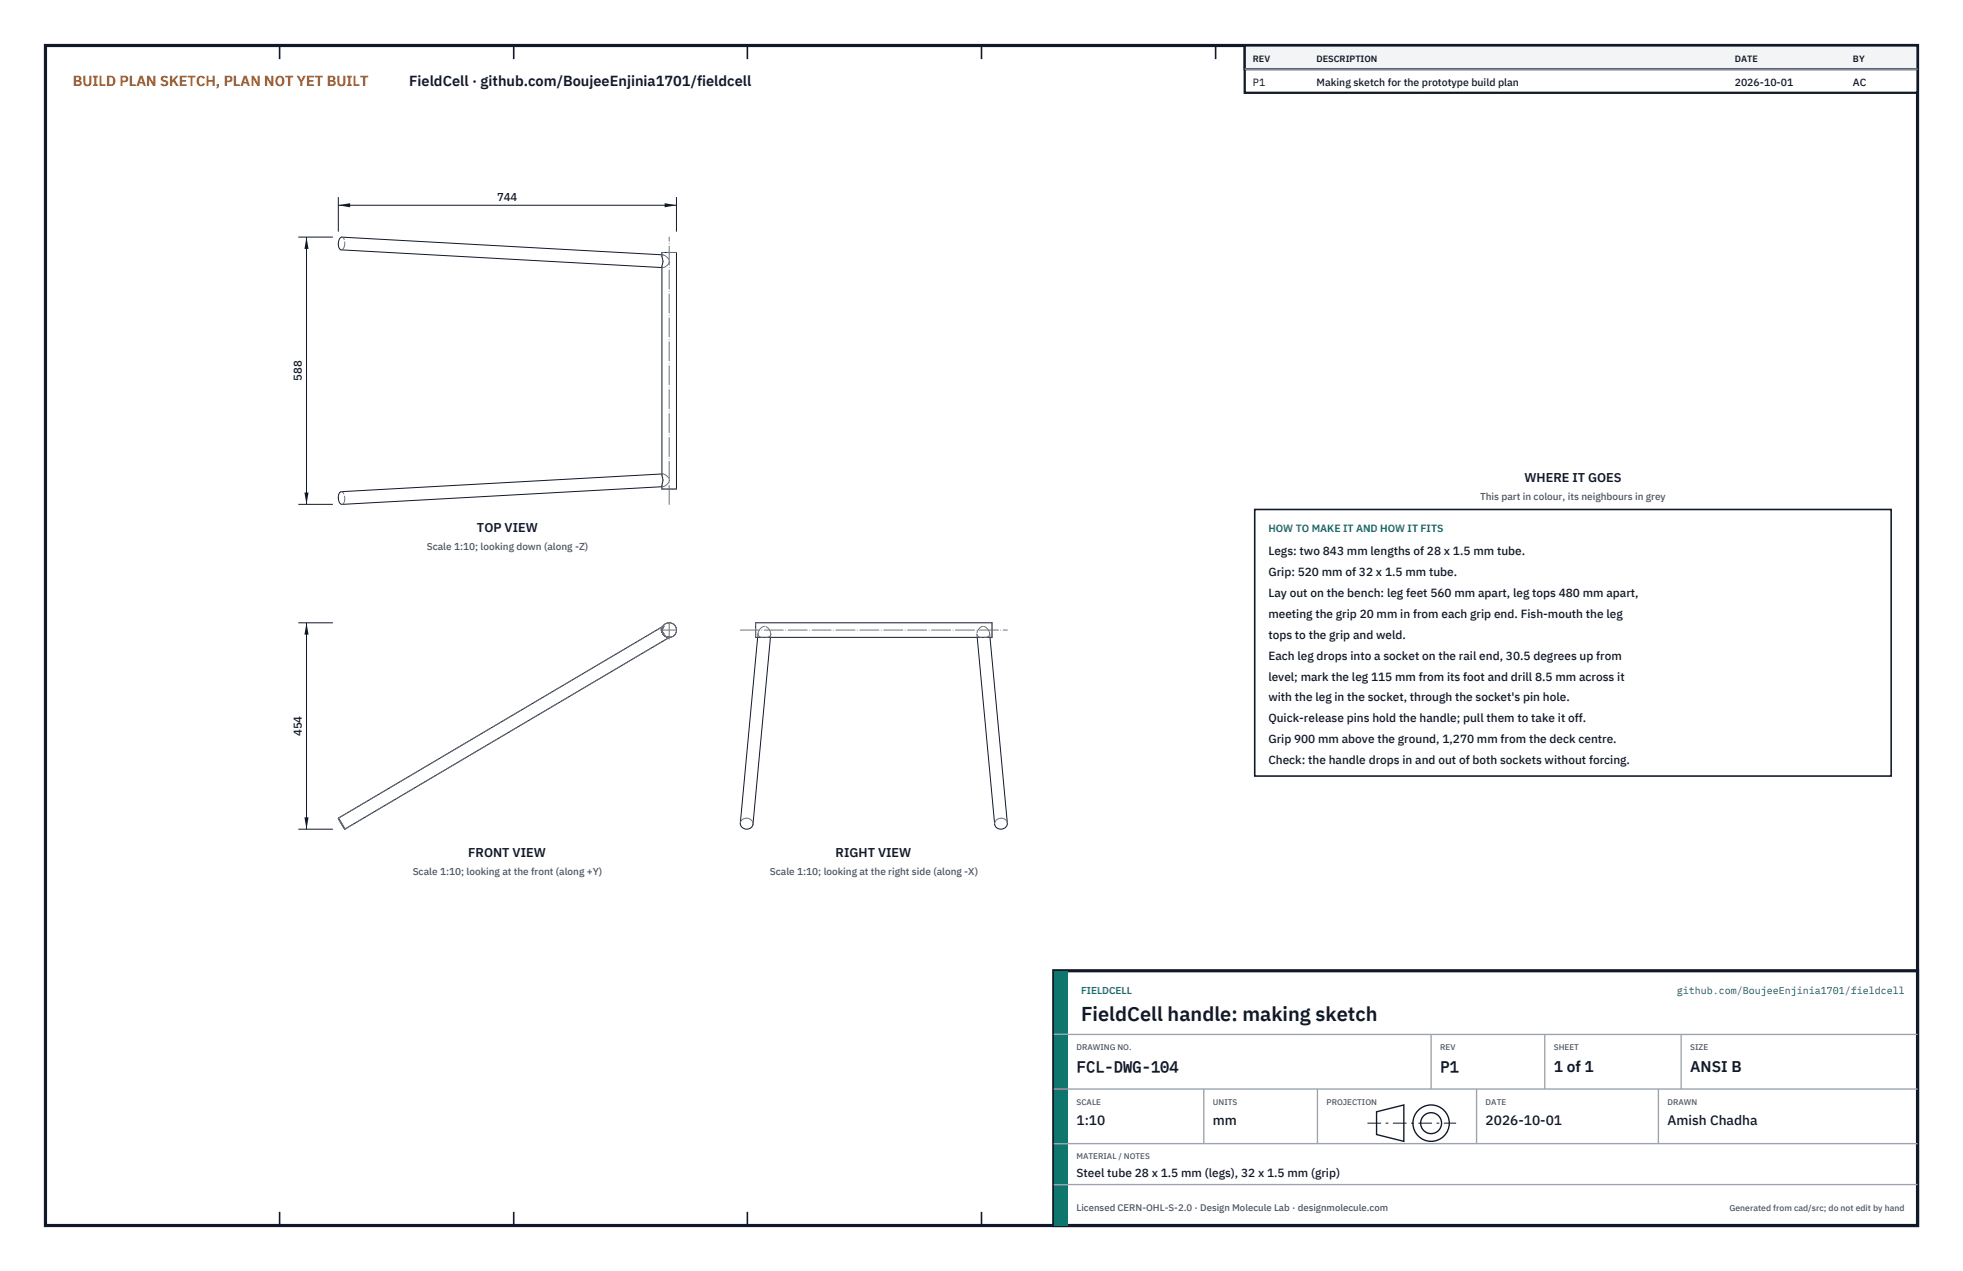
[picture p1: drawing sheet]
<svg xmlns="http://www.w3.org/2000/svg" width="432mm" height="279mm" viewBox="0 0 432 279" stroke-linecap="round" stroke-linejoin="round" font-family="sans-serif">
<defs><g id="words">
<text font-size="4.4" fill="#111827" x="237.8" y="224.4">FieldCell handle: making sketch</text>
<g font-size="3.4" fill="#111827">
<text x="236.8" y="235.6">FCL-DWG-104</text>
<text x="316.8" y="235.6">P1</text>
<text x="341.8" y="235.6">1 of 1</text>
<text x="371.8" y="235.6">ANSI B</text>
</g>
<text font-size="3.2" fill="#b45309" x="16" y="19">BUILD PLAN SKETCH, PLAN NOT YET BUILT</text>
<text font-size="3.2" fill="#111827" x="90" y="19">FieldCell · github.com/BoujeeEnjinia1701/fieldcell</text>
<g font-size="3" fill="#111827">
<text x="236.8" y="247.2">1:10</text>
<text x="266.8" y="247.2">mm</text>
<text x="326.8" y="247.2">2026-10-01</text>
<text x="366.8" y="247.2">Amish Chadha</text>
</g>
<g font-size="2.8" fill="#111827">
<text x="335.3" y="106">WHERE IT GOES</text>
<text x="104.9" y="116.9">TOP VIEW</text>
<text x="103" y="188.3">FRONT VIEW</text>
<text x="183.8" y="188.3">RIGHT VIEW</text>
</g>
<g font-size="2.6" fill="#111827">
<text x="279" y="122">Legs: two 843 mm lengths of 28 x 1.5 mm tube.</text>
<text x="279" y="126.6">Grip: 520 mm of 32 x 1.5 mm tube.</text>
<text x="279" y="131.2">Lay out on the bench: leg feet 560 mm apart, leg tops 480 mm apart,</text>
<text x="279" y="135.8">meeting the grip 20 mm in from each grip end. Fish-mouth the leg</text>
<text x="279" y="140.4">tops to the grip and weld.</text>
<text x="279" y="145">Each leg drops into a socket on the rail end, 30.5 degrees up from</text>
<text x="279" y="149.6">level; mark the leg 115 mm from its foot and drill 8.5 mm across it</text>
<text x="279" y="154.2">with the leg in the socket, through the socket's pin hole.</text>
<text x="279" y="158.8">Quick-release pins hold the handle; pull them to take it off.</text>
<text x="279" y="163.4">Grip 900 mm above the ground, 1,270 mm from the deck centre.</text>
<text x="279" y="168">Check: the handle drops in and out of both sockets without forcing.</text>
<text x="236.8" y="258.8">Steel tube 28 x 1.5 mm (legs), 32 x 1.5 mm (grip)</text>
</g>
<g font-size="2.5" fill="#111827">
<text x="109.3" y="44.1">744</text>
<text x="66.4" y="83.8" transform="rotate(-90 66.4 83.8)">588</text>
<text x="66.4" y="161.8" transform="rotate(-90 66.4 161.8)">454</text>
</g>
<g font-size="2.3" fill="#111827">
<text x="275.6" y="18.8">P1</text>
<text x="289.6" y="18.8">Making sketch for the prototype build plan</text>
<text x="381.6" y="18.8">2026-10-01</text>
<text x="407.6" y="18.8">AC</text>
</g>
<text font-size="2.3" fill="#0f766e" x="279" y="117">HOW TO MAKE IT AND HOW IT FITS</text>
<g font-size="2.2" fill="#4b5563">
<text x="325.6" y="110">This part in colour, its neighbours in grey</text>
<text x="93.9" y="120.9">Scale 1:10; looking down (along -Z)</text>
<text x="90.8" y="192.3">Scale 1:10; looking at the front (along +Y)</text>
<text x="169.3" y="192.3">Scale 1:10; looking at the right side (along -X)</text>
</g>
<g font-size="2.2" fill="#0f766e">
<text x="237.8" y="218.4">FIELDCELL</text>
<text x="368.8" y="218.4">github.com/BoujeeEnjinia1701/fieldcell</text>
</g>
<text font-size="2.1" fill="#4b5563" x="236.8" y="266.2">Licensed CERN-OHL-S-2.0 · Design Molecule Lab · designmolecule.com</text>
<g font-size="2" fill="#111827">
<text x="275.6" y="13.6">REV</text>
<text x="289.6" y="13.6">DESCRIPTION</text>
<text x="381.6" y="13.6">DATE</text>
<text x="407.6" y="13.6">BY</text>
</g>
<text font-size="1.9" fill="#4b5563" x="380.4" y="266.2">Generated from cad/src; do not edit by hand</text>
<g font-size="1.8" fill="#4b5563">
<text x="236.8" y="230.8">DRAWING NO.</text>
<text x="316.8" y="230.8">REV</text>
<text x="341.8" y="230.8">SHEET</text>
<text x="371.8" y="230.8">SIZE</text>
<text x="236.8" y="242.8">SCALE</text>
<text x="266.8" y="242.8">UNITS</text>
<text x="291.8" y="242.8">PROJECTION</text>
<text x="326.8" y="242.8">DATE</text>
<text x="366.8" y="242.8">DRAWN</text>
<text x="236.8" y="254.8">MATERIAL / NOTES</text>
</g>
</g></defs>
<path d="M10 10h411.8v259.4h-411.8z" fill="none" stroke="#111827" stroke-width=".7" stroke-linecap="butt"/>
<g fill="none" stroke="#111827" stroke-width=".35">
<path d="M61.5 10v3M113 10v3M164.4 10v3M215.9 10v3M267.4 10v3M318.9 10v3M370.3 10v3M61.5 266.4v3M113 266.4v3M164.4 266.4v3M215.9 266.4v3M267.4 266.4v3"/>
<path d="M318.9 266.4v3M370.3 266.4v3"/>
</g>
<g fill="none" stroke="#111727" stroke-width=".22">
<path d="M145.6 55.5h3.2v52h-3.2v-.8a3.3 3.3 0 0 0 0-2.3v-45.8a3.1 3.1 0 0 0 0-2.3zM145.6 56l-70.4-3.9a1.73 1.73 0 0 0-.1 2.8l70.5 3.9M145.6 104.2l-70.5 3.9a1.81 1.81 0 0 0-.4 2.4l.5 .4 70.4-3.9M145.6 138.6v.1M145.6 138.4v.2M145.6 138.7v.1M145.6 138.2v.1M145.6 138.9h.1M145.7 138.9v.1M145.7 139h.1M145.7 139v.1M145.7 138l-.1 .6"/>
<path d="M145.7 138h.1M145.7 139.1h.1M145.7 137.9v.1M145.8 137.8l-.1 .1M145.8 139.2v.1M145.8 139.2h.1M145.8 137.8h.1M145.8 137.8h-.1M145.8 139.3l.1 .2M145.8 139.3l.4 .4M145.8 137.7h.1M145.8 137.7a1.6 1.6 0 0 0 1.4 2.4"/>
<path d="M145.8 137.7l-71.4 42.2M146 139.5v.1M146.1 139.7l.5 .3M146.2 139.7v.1M146.5 140l.4 .1M166.2 136.9h52v3.2h-52zM146.8 140.1h.4M146.9 140.1h.1M146.9 140.1h.3M147.2 140.1h.1M147.2 140.1l-71.4 42.2M166.7 140.1l-3.9 40.8a1.42 1.42 0 0 0 1.3 1.4 1.42 1.42 0 0 0 1.5-1.1l3.9-41.1"/>
<path d="M215 140.1l3.8 41.1a1.42 1.42 0 0 0 1.5 1.1 1.42 1.42 0 0 0 1.3-1.4l-3.8-40.8M74.4 179.9l1.4 2.4"/>
<circle cx="147.2" cy="138.5" r="1.61"/>
</g>
<g fill="none" stroke="#6a7180" stroke-width=".22" stroke-dasharray="2.1 .5">
<path d="M75.1 54.9a1.73 1.73 0 0 0 .1-2.8M145.6 58.6l.2 .2M145.6 58.8h.2M145.6 56h.2M145.8 58.8a1.61 1.61 0 0 0 1.4-1.7l-.6-.6-.8-.5M145.8 56l-.2 .3M148.8 55.5h-3.2M75.2 110.9a1.73 1.73 0 0 0-.1-2.8M145.6 106.7l.2 .3M145.6 107h.2M145.6 104.2h.2M145.8 104.2l-.2 .2"/>
<path d="M145.8 107a1.72 1.72 0 0 0 1.4-1.8l-.7-.7-.7-.3M148.8 107.5h-3.2M145.6 138.5h.1M145.6 138.6h.1M145.6 138.4v-.1M145.6 138.7l.1 .3M145.6 138.7v-.1M145.6 138.2l.1-.2M145.6 138.9v-.1M145.7 138.9h-.1M145.7 138.1h.1M145.7 139h.1"/>
<path d="M145.7 138v.1M145.7 138h.1M145.7 139.1h.1M145.7 137.9h.1M145.7 137.9v-.1M145.7 139.2v-.2M145.8 137.8h.1M145.8 139.2h.1M145.8 137.8v-.1M145.8 137.7v.1M145.8 137.7h.1M145.8 139.3h.1"/>
<path d="M145.9 139.4h.1M145.9 139.5h.1M146 139.6l.1 .1M146.1 139.7v-.1M146.2 139.7h.1M146.2 139.8l.3 .2M166.7 139.2l.1 .4 .3 .3 .8 .2M168.2 137.7l-.9 .5-.6 1M169.5 139.4l-.4-1.1-.5-.5-.4-.1M214.9 139.4l.3 .5 .8 .2M216.2 137.7a1.73 1.73 0 0 0-1.3 1.7M217.7 139.2l-.6-1-.9-.5"/>
<path d="M146.8 140.1l-.2-.1M146.9 140.1h.1M147.2 140.1h.1M147.2 140.1a1.6 1.6 0 0 1-1.4-2.4M166.2 140.1v-3.2M166.7 140.1v-.9M168.4 140.1l.8-.2 .3-.5M169.5 140.1v-.7M215 140.1l-.1-.7M216.5 140.1l.9-.2 .2-.3 .1-.4M217.8 140.1l-.1-.9M218.2 140.1v-3.2"/>
<path d="M74.4 179.9l71.4-42.2M74.4 179.9l1.4 2.4M164.2 179.9a1.31 1.31 0 0 0-1.4 1M220.2 179.9a1.33 1.33 0 0 0-1.4 1.3M75.8 182.3l-1.4-2.4M75.8 182.3l71.4-42.2M165.6 181.2a1.33 1.33 0 0 0-1.4-1.3M221.6 180.9a1.27 1.27 0 0 0-1.4-1"/>
<circle cx="147.2" cy="138.5" r="1.61"/>
</g>
<path d="M147.2 110.9v-58.8M145.2 138.5h3.6M162.8 138.5h58.8M147.2 140.5v-3.6" fill="none" stroke="#6a7180" stroke-width=".22" stroke-dasharray="4.2 .5 0 .5"/>
<path d="M74.4 43.3v7.6M74.4 45.1h74.4M148.8 43.3v7.6" fill="none" stroke="#111827" stroke-width=".22"/>
<path d="M74.4 45.1l2.6-.4v.9zM146.2 44.7v.9l2.6-.5z" fill="#111827"/>
<path d="M65.6 52.1h7.6M67.4 52.1v58.8M65.6 110.9h7.6" fill="none" stroke="#111827" stroke-width=".22"/>
<path d="M67.4 52.1l-.4 2.6h.9zM67 108.3h.9l-.5 2.6z" fill="#111827"/>
<path d="M65.6 136.9h7.6M67.4 136.9v45.4M65.6 182.3h7.6" fill="none" stroke="#111827" stroke-width=".22"/>
<path d="M67.4 136.9l-.4 2.6h.9zM67 179.7h.9l-.5 2.6z" fill="#111827"/>
<path d="M276 112h140v58.6h-140z" fill="#fff" stroke="#111827" stroke-width=".35"/>
<path d="M273.8 10h148v10.4h-148z" fill="#fff" stroke="#111827" stroke-width=".5"/>
<path d="M273.8 10h148v5.2h-148z" fill="#f3f4f6" stroke="#111827" stroke-width=".5"/>
<path d="M273.8 15.2h148" fill="none" stroke="#9ca3af" stroke-width=".3"/>
<path d="M231.8 213.4h190v56h-190z" fill="#fff" stroke="#111827" stroke-width=".7" stroke-linecap="butt"/>
<path d="M231.8 213.4h3v56h-3z" fill="#0f766e"/>
<path d="M231.8 227.4h190M231.8 239.4h190M264.8 239.4v12M289.8 239.4v12M314.8 227.4v12M324.8 239.4v12M339.8 227.4v12M364.8 239.4v12M369.8 227.4v12M231.8 251.4h190M231.8 260.4h190" fill="none" stroke="#9ca3af" stroke-width=".3"/>
<g fill="none" stroke="#111827" stroke-width=".3">
<path d="M302.8 244.4l6-1.5v8l-6-1.5z"/>
<circle cx="314.8" cy="246.9" r="4"/>
<circle cx="314.8" cy="246.9" r="2.3"/>
</g>
<path d="M300.8 246.9h19.5" fill="none" stroke="#111827" stroke-width=".22" stroke-dasharray="3 1 .6 1" stroke-linecap="butt"/>
<use href="#words"/>
</svg>
